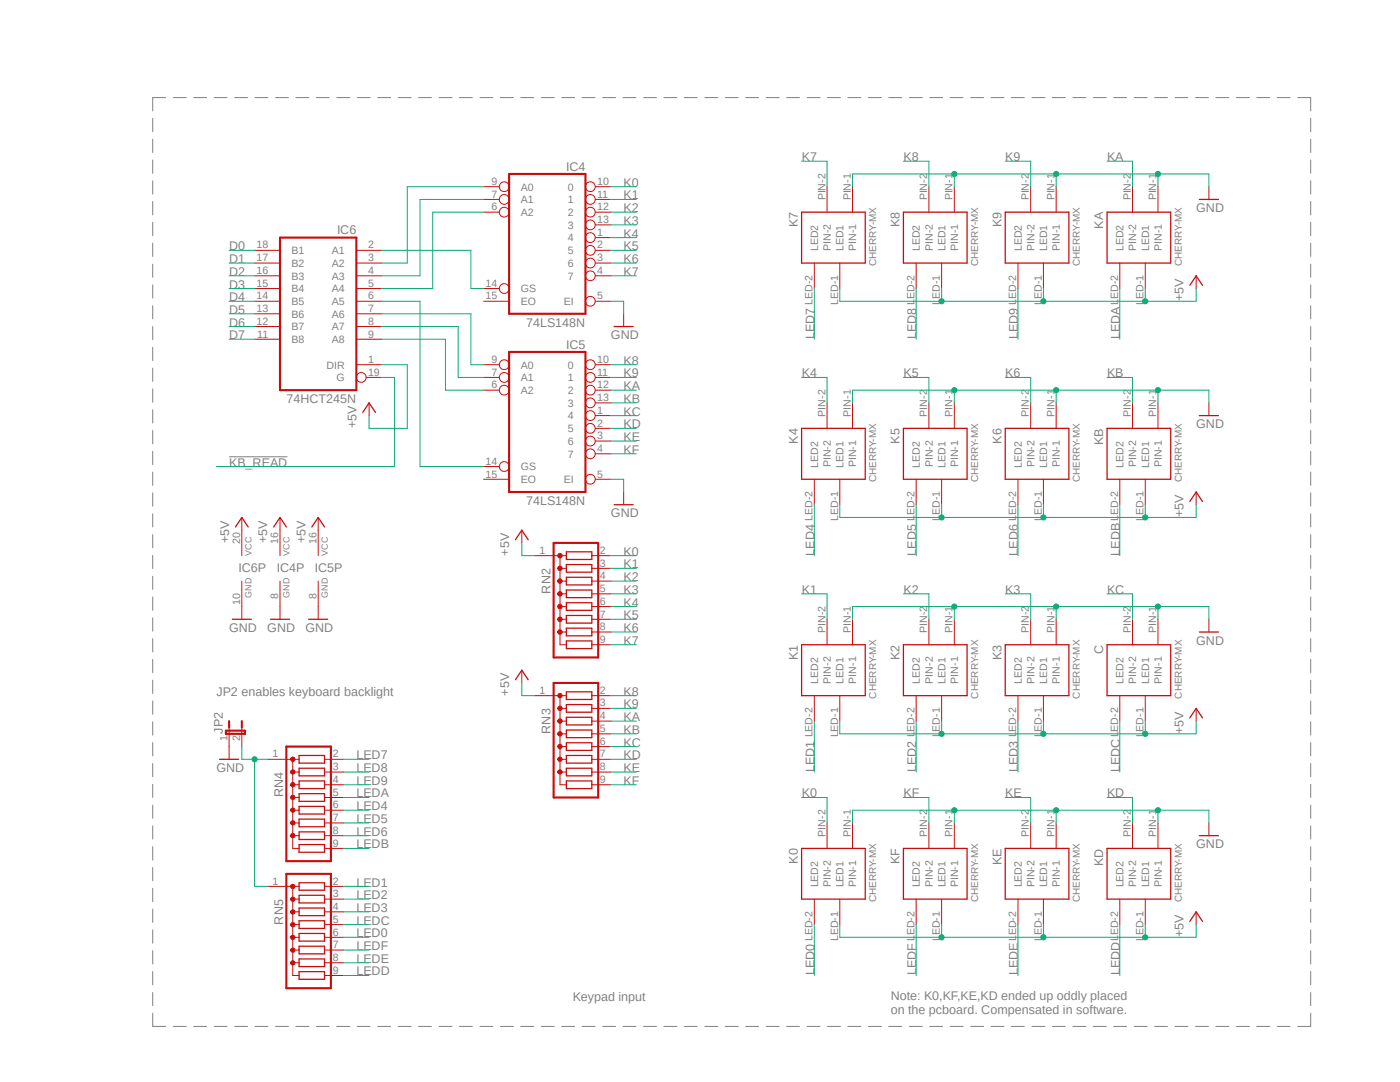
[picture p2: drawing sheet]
<svg xmlns="http://www.w3.org/2000/svg" width="279mm" height="216mm" viewBox="0 0 279 216" stroke-linecap="round" stroke-linejoin="round" font-family="sans-serif">
<defs><g id="words">
<g font-size="2.5" fill="#808080">
<text x="113" y="34.1">IC4</text>
<text x="160" y="32.2">K7</text>
<text x="180.3" y="32.2">K8</text>
<text x="200.6" y="32.2">K9</text>
<text x="220.9" y="32.2">KA</text>
<text x="124.5" y="39.8">K1</text>
<text x="124.5" y="37.3">K0</text>
<text x="67.3" y="46.8">IC6</text>
<text x="124.5" y="47.4">K4</text>
<text x="124.5" y="42.3">K2</text>
<text x="124.5" y="44.9">K3</text>
<text x="159.3" y="45.4" transform="rotate(-90 159.3 45.4)">K7</text>
<text x="179.5" y="45.4" transform="rotate(-90 179.5 45.4)">K8</text>
<text x="199.9" y="45.4" transform="rotate(-90 199.9 45.4)">K9</text>
<text x="220.2" y="45.6" transform="rotate(-90 220.2 45.6)">KA</text>
<text x="238.7" y="42.3">GND</text>
<text x="45.7" y="52.5">D1</text>
<text x="45.7" y="50">D0</text>
<text x="124.5" y="50">K5</text>
<text x="124.5" y="52.5">K6</text>
<text x="45.7" y="57.6">D3</text>
<text x="45.7" y="55">D2</text>
<text x="124.5" y="55">K7</text>
<text x="45.7" y="65.2">D6</text>
<text x="45.7" y="62.7">D5</text>
<text x="45.7" y="60.1">D4</text>
<text x="105" y="65.2">74LS148N</text>
<text x="236.2" y="60.1" transform="rotate(-90 236.2 60.1)">+5V</text>
<text x="45.7" y="67.7">D7</text>
<text x="113" y="69.6">IC5</text>
<text x="121.9" y="67.7">GND</text>
<text x="162.6" y="67.7" transform="rotate(-90 162.6 67.7)">LED7</text>
<text x="182.8" y="67.7" transform="rotate(-90 182.8 67.7)">LED8</text>
<text x="203.2" y="67.7" transform="rotate(-90 203.2 67.7)">LED9</text>
<text x="223.5" y="67.7" transform="rotate(-90 223.5 67.7)">LEDA</text>
<text x="124.5" y="72.8">K8</text>
<text x="124.5" y="75.3">K9</text>
<text x="124.5" y="77.9">KA</text>
<text x="160" y="75.3">K4</text>
<text x="180.3" y="75.3">K5</text>
<text x="200.6" y="75.3">K6</text>
<text x="220.9" y="75.3">KB</text>
<text x="57.1" y="80.4">74HCT245N</text>
<text x="124.5" y="80.4">KB</text>
<text x="124.5" y="82.9">KC</text>
<text x="71.1" y="85.5" transform="rotate(-90 71.1 85.5)">+5V</text>
<text x="124.5" y="88">KE</text>
<text x="124.5" y="85.5">KD</text>
<text x="159.3" y="88.5" transform="rotate(-90 159.3 88.5)">K4</text>
<text x="179.5" y="88.5" transform="rotate(-90 179.5 88.5)">K5</text>
<text x="199.9" y="88.5" transform="rotate(-90 199.9 88.5)">K6</text>
<text x="220.2" y="88.8" transform="rotate(-90 220.2 88.8)">KB</text>
<text x="238.7" y="85.5">GND</text>
<text x="45.7" y="93.1">KB_READ</text>
<text x="124.5" y="90.6">KF</text>
<text x="105" y="100.7">74LS148N</text>
<text x="121.9" y="103.3">GND</text>
<text x="236.2" y="103.3" transform="rotate(-90 236.2 103.3)">+5V</text>
<text x="45.7" y="108.3" transform="rotate(-90 45.7 108.3)">+5V</text>
<text x="53.3" y="108.3" transform="rotate(-90 53.3 108.3)">+5V</text>
<text x="61" y="108.3" transform="rotate(-90 61 108.3)">+5V</text>
<text x="101.6" y="110.9" transform="rotate(-90 101.6 110.9)">+5V</text>
<text x="124.5" y="113.4">K1</text>
<text x="124.5" y="110.9">K0</text>
<text x="162.6" y="110.9" transform="rotate(-90 162.6 110.9)">LED4</text>
<text x="182.8" y="110.9" transform="rotate(-90 182.8 110.9)">LED5</text>
<text x="203.2" y="110.9" transform="rotate(-90 203.2 110.9)">LED6</text>
<text x="223.5" y="110.9" transform="rotate(-90 223.5 110.9)">LEDB</text>
<text x="47.6" y="114">IC6P</text>
<text x="55.2" y="114">IC4P</text>
<text x="62.9" y="114">IC5P</text>
<text x="109.9" y="118.4" transform="rotate(-90 109.9 118.4)">RN2</text>
<text x="124.5" y="116">K2</text>
<text x="124.5" y="118.5">K3</text>
<text x="160" y="118.5">K1</text>
<text x="180.3" y="118.5">K2</text>
<text x="200.6" y="118.5">K3</text>
<text x="220.9" y="118.5">KC</text>
<text x="124.5" y="121">K4</text>
<text x="124.5" y="123.6">K5</text>
<text x="45.7" y="126.1">GND</text>
<text x="53.3" y="126.1">GND</text>
<text x="61" y="126.1">GND</text>
<text x="124.5" y="128.7">K7</text>
<text x="124.5" y="126.1">K6</text>
<text x="159.3" y="131.7" transform="rotate(-90 159.3 131.7)">K1</text>
<text x="179.5" y="131.7" transform="rotate(-90 179.5 131.7)">K2</text>
<text x="199.9" y="131.7" transform="rotate(-90 199.9 131.7)">K3</text>
<text x="220.2" y="130.5" transform="rotate(-90 220.2 130.5)">C</text>
<text x="238.7" y="128.7">GND</text>
<text x="43.2" y="138.8">JP2 enables keyboard backlight</text>
<text x="101.6" y="138.8" transform="rotate(-90 101.6 138.8)">+5V</text>
<text x="124.5" y="138.8">K8</text>
<text x="124.5" y="141.4">K9</text>
<text x="124.5" y="143.9">KA</text>
<text x="44.4" y="146.4" transform="rotate(-90 44.4 146.4)">JP2</text>
<text x="109.9" y="146.4" transform="rotate(-90 109.9 146.4)">RN3</text>
<text x="124.5" y="146.4">KB</text>
<text x="124.5" y="149">KC</text>
<text x="236.2" y="146.4" transform="rotate(-90 236.2 146.4)">+5V</text>
<text x="43.2" y="154.1">GND</text>
<text x="71.1" y="151.5">LED7</text>
<text x="71.1" y="154.1">LED8</text>
<text x="124.5" y="154.1">KE</text>
<text x="124.5" y="151.5">KD</text>
<text x="162.6" y="154.1" transform="rotate(-90 162.6 154.1)">LED1</text>
<text x="182.8" y="154.1" transform="rotate(-90 182.8 154.1)">LED2</text>
<text x="203.2" y="154.1" transform="rotate(-90 203.2 154.1)">LED3</text>
<text x="223.5" y="154.1" transform="rotate(-90 223.5 154.1)">LEDC</text>
<text x="56.5" y="159.1" transform="rotate(-90 56.5 159.1)">RN4</text>
<text x="71.1" y="156.6">LED9</text>
<text x="71.1" y="159.1">LEDA</text>
<text x="71.1" y="161.7">LED4</text>
<text x="124.5" y="156.6">KF</text>
<text x="160" y="159.1">K0</text>
<text x="180.3" y="159.1">KF</text>
<text x="200.6" y="159.1">KE</text>
<text x="220.9" y="159.1">KD</text>
<text x="71.1" y="164.2">LED5</text>
<text x="71.1" y="166.8">LED6</text>
<text x="71.1" y="169.3">LEDB</text>
<text x="159.3" y="172.3" transform="rotate(-90 159.3 172.3)">K0</text>
<text x="179.5" y="172.5" transform="rotate(-90 179.5 172.5)">KF</text>
<text x="199.9" y="172.6" transform="rotate(-90 199.9 172.6)">KE</text>
<text x="220.2" y="172.8" transform="rotate(-90 220.2 172.8)">KD</text>
<text x="238.7" y="169.3">GND</text>
<text x="71.1" y="176.9">LED1</text>
<text x="71.1" y="179.5">LED2</text>
<text x="56.5" y="184.5" transform="rotate(-90 56.5 184.5)">RN5</text>
<text x="71.1" y="181.9">LED3</text>
<text x="71.1" y="184.5">LEDC</text>
<text x="71.1" y="187">LED0</text>
<text x="71.1" y="189.6">LEDF</text>
<text x="236.2" y="187" transform="rotate(-90 236.2 187)">+5V</text>
<text x="71.1" y="192.1">LEDE</text>
<text x="71.1" y="194.6">LEDD</text>
<text x="162.6" y="194.6" transform="rotate(-90 162.6 194.6)">LED0</text>
<text x="182.8" y="194.6" transform="rotate(-90 182.8 194.6)">LEDF</text>
<text x="203.2" y="194.6" transform="rotate(-90 203.2 194.6)">LEDE</text>
<text x="223.5" y="194.6" transform="rotate(-90 223.5 194.6)">LEDD</text>
<text x="114.3" y="199.7">Keypad input</text>
<text x="177.8" y="199.6">Note: K0,KF,KE,KD ended up oddly placed</text>
<text x="177.8" y="202.3">on the pcboard. Compensated in software.</text>
</g>
<g font-size="2.1" fill="#808080">
<text x="98.1" y="42">6</text>
<text x="98.1" y="39.4">7</text>
<text x="98.1" y="36.9">9</text>
<text x="103.9" y="40.6">A1</text>
<text x="103.9" y="38">A0</text>
<text x="113.3" y="38">0</text>
<text x="113.3" y="40.6">1</text>
<text x="119.2" y="36.9">10</text>
<text x="119.2" y="39.4">11</text>
<text x="119.2" y="42">12</text>
<text x="164.7" y="40" transform="rotate(-90 164.7 40)">PIN-2</text>
<text x="169.8" y="40" transform="rotate(-90 169.8 40)">PIN-1</text>
<text x="185" y="40" transform="rotate(-90 185 40)">PIN-2</text>
<text x="190.1" y="40" transform="rotate(-90 190.1 40)">PIN-1</text>
<text x="205.4" y="40" transform="rotate(-90 205.4 40)">PIN-2</text>
<text x="210.4" y="40" transform="rotate(-90 210.4 40)">PIN-1</text>
<text x="225.7" y="40" transform="rotate(-90 225.7 40)">PIN-2</text>
<text x="230.8" y="40" transform="rotate(-90 230.8 40)">PIN-1</text>
<text x="103.9" y="43.1">A2</text>
<text x="113.3" y="43.1">2</text>
<text x="113.3" y="45.6">3</text>
<text x="119.2" y="47">1</text>
<text x="119.2" y="44.5">13</text>
<text x="51.2" y="52.1">17</text>
<text x="51.2" y="49.6">18</text>
<text x="58.2" y="53.3">B2</text>
<text x="58.2" y="50.7">B1</text>
<text x="66.2" y="50.7">A1</text>
<text x="66.2" y="53.3">A2</text>
<text x="73.4" y="49.6">2</text>
<text x="73.4" y="52.1">3</text>
<text x="113.3" y="48.2">4</text>
<text x="113.3" y="50.7">5</text>
<text x="113.3" y="53.3">6</text>
<text x="119.2" y="49.6">2</text>
<text x="119.2" y="52.1">3</text>
<text x="163.3" y="50.1" transform="rotate(-90 163.3 50.1)">LED2</text>
<text x="165.8" y="50.1" transform="rotate(-90 165.8 50.1)">PIN-2</text>
<text x="168.4" y="50.1" transform="rotate(-90 168.4 50.1)">LED1</text>
<text x="170.9" y="50.1" transform="rotate(-90 170.9 50.1)">PIN-1</text>
<text x="183.6" y="50.1" transform="rotate(-90 183.6 50.1)">LED2</text>
<text x="186.1" y="50.1" transform="rotate(-90 186.1 50.1)">PIN-2</text>
<text x="188.7" y="50.1" transform="rotate(-90 188.7 50.1)">LED1</text>
<text x="191.2" y="50.1" transform="rotate(-90 191.2 50.1)">PIN-1</text>
<text x="203.9" y="50.1" transform="rotate(-90 203.9 50.1)">LED2</text>
<text x="206.5" y="50.1" transform="rotate(-90 206.5 50.1)">PIN-2</text>
<text x="209" y="50.1" transform="rotate(-90 209 50.1)">LED1</text>
<text x="211.5" y="50.1" transform="rotate(-90 211.5 50.1)">PIN-1</text>
<text x="224.2" y="50.1" transform="rotate(-90 224.2 50.1)">LED2</text>
<text x="226.8" y="50.1" transform="rotate(-90 226.8 50.1)">PIN-2</text>
<text x="229.3" y="50.1" transform="rotate(-90 229.3 50.1)">LED1</text>
<text x="231.9" y="50.1" transform="rotate(-90 231.9 50.1)">PIN-1</text>
<text x="51.2" y="59.7">14</text>
<text x="51.2" y="57.2">15</text>
<text x="51.2" y="54.7">16</text>
<text x="58.2" y="58.3">B4</text>
<text x="58.2" y="55.8">B3</text>
<text x="66.2" y="55.8">A3</text>
<text x="66.2" y="58.3">A4</text>
<text x="73.4" y="54.7">4</text>
<text x="73.4" y="57.2">5</text>
<text x="73.4" y="59.7">6</text>
<text x="96.9" y="57.2">14</text>
<text x="96.9" y="59.7">15</text>
<text x="103.9" y="58.3">GS</text>
<text x="113.3" y="55.8">7</text>
<text x="119.2" y="54.7">4</text>
<text x="119.2" y="59.7">5</text>
<text x="51.2" y="64.8">12</text>
<text x="51.2" y="62.3">13</text>
<text x="58.2" y="65.9">B7</text>
<text x="58.2" y="63.4">B6</text>
<text x="58.2" y="60.9">B5</text>
<text x="66.2" y="60.9">A5</text>
<text x="66.2" y="63.4">A6</text>
<text x="66.2" y="65.9">A7</text>
<text x="73.4" y="62.3">7</text>
<text x="73.4" y="64.8">8</text>
<text x="103.9" y="60.9">EO</text>
<text x="112.5" y="60.9">EI</text>
<text x="162.2" y="60.8" transform="rotate(-90 162.2 60.8)">LED-2</text>
<text x="167.3" y="60.8" transform="rotate(-90 167.3 60.8)">LED-1</text>
<text x="182.5" y="60.8" transform="rotate(-90 182.5 60.8)">LED-2</text>
<text x="187.6" y="60.8" transform="rotate(-90 187.6 60.8)">LED-1</text>
<text x="202.8" y="60.8" transform="rotate(-90 202.8 60.8)">LED-2</text>
<text x="207.9" y="60.8" transform="rotate(-90 207.9 60.8)">LED-1</text>
<text x="223.1" y="60.8" transform="rotate(-90 223.1 60.8)">LED-2</text>
<text x="228.2" y="60.8" transform="rotate(-90 228.2 60.8)">LED-1</text>
<text x="51.4" y="67.4">11</text>
<text x="58.2" y="68.5">B8</text>
<text x="66.2" y="68.5">A8</text>
<text x="73.4" y="67.4">9</text>
<text x="65.2" y="73.5">DIR</text>
<text x="67.1" y="76.1">G</text>
<text x="73.4" y="72.4">1</text>
<text x="73.4" y="75">19</text>
<text x="98.1" y="77.5">6</text>
<text x="98.1" y="75">7</text>
<text x="98.1" y="72.4">9</text>
<text x="103.9" y="76.1">A1</text>
<text x="103.9" y="73.5">A0</text>
<text x="113.3" y="73.5">0</text>
<text x="113.3" y="76.1">1</text>
<text x="119.2" y="72.4">10</text>
<text x="119.2" y="75">11</text>
<text x="119.2" y="77.5">12</text>
<text x="103.9" y="78.6">A2</text>
<text x="113.3" y="83.7">4</text>
<text x="113.3" y="78.6">2</text>
<text x="113.3" y="81.2">3</text>
<text x="119.2" y="82.6">1</text>
<text x="119.2" y="80.1">13</text>
<text x="164.7" y="83.1" transform="rotate(-90 164.7 83.1)">PIN-2</text>
<text x="169.8" y="83.1" transform="rotate(-90 169.8 83.1)">PIN-1</text>
<text x="185" y="83.1" transform="rotate(-90 185 83.1)">PIN-2</text>
<text x="190.1" y="83.1" transform="rotate(-90 190.1 83.1)">PIN-1</text>
<text x="205.4" y="83.1" transform="rotate(-90 205.4 83.1)">PIN-2</text>
<text x="210.4" y="83.1" transform="rotate(-90 210.4 83.1)">PIN-1</text>
<text x="225.7" y="83.1" transform="rotate(-90 225.7 83.1)">PIN-2</text>
<text x="230.8" y="83.1" transform="rotate(-90 230.8 83.1)">PIN-1</text>
<text x="113.3" y="86.2">5</text>
<text x="113.3" y="88.8">6</text>
<text x="119.2" y="85.1">2</text>
<text x="119.2" y="87.7">3</text>
<text x="96.9" y="92.8">14</text>
<text x="96.9" y="95.3">15</text>
<text x="103.9" y="93.9">GS</text>
<text x="113.3" y="91.3">7</text>
<text x="119.2" y="90.2">4</text>
<text x="119.2" y="95.3">5</text>
<text x="163.3" y="93.3" transform="rotate(-90 163.3 93.3)">LED2</text>
<text x="165.8" y="93.2" transform="rotate(-90 165.8 93.2)">PIN-2</text>
<text x="168.4" y="93.3" transform="rotate(-90 168.4 93.3)">LED1</text>
<text x="170.9" y="93.2" transform="rotate(-90 170.9 93.2)">PIN-1</text>
<text x="183.6" y="93.3" transform="rotate(-90 183.6 93.3)">LED2</text>
<text x="186.1" y="93.2" transform="rotate(-90 186.1 93.2)">PIN-2</text>
<text x="188.7" y="93.3" transform="rotate(-90 188.7 93.3)">LED1</text>
<text x="191.2" y="93.2" transform="rotate(-90 191.2 93.2)">PIN-1</text>
<text x="203.9" y="93.3" transform="rotate(-90 203.9 93.3)">LED2</text>
<text x="206.5" y="93.2" transform="rotate(-90 206.5 93.2)">PIN-2</text>
<text x="209" y="93.3" transform="rotate(-90 209 93.3)">LED1</text>
<text x="211.5" y="93.2" transform="rotate(-90 211.5 93.2)">PIN-1</text>
<text x="224.2" y="93.3" transform="rotate(-90 224.2 93.3)">LED2</text>
<text x="226.8" y="93.2" transform="rotate(-90 226.8 93.2)">PIN-2</text>
<text x="229.3" y="93.3" transform="rotate(-90 229.3 93.3)">LED1</text>
<text x="231.9" y="93.2" transform="rotate(-90 231.9 93.2)">PIN-1</text>
<text x="103.9" y="96.4">EO</text>
<text x="112.5" y="96.4">EI</text>
<text x="162.2" y="104" transform="rotate(-90 162.2 104)">LED-2</text>
<text x="167.3" y="104" transform="rotate(-90 167.3 104)">LED-1</text>
<text x="182.5" y="104" transform="rotate(-90 182.5 104)">LED-2</text>
<text x="187.6" y="104" transform="rotate(-90 187.6 104)">LED-1</text>
<text x="202.8" y="104" transform="rotate(-90 202.8 104)">LED-2</text>
<text x="207.9" y="104" transform="rotate(-90 207.9 104)">LED-1</text>
<text x="223.1" y="104" transform="rotate(-90 223.1 104)">LED-2</text>
<text x="228.2" y="104" transform="rotate(-90 228.2 104)">LED-1</text>
<text x="47.9" y="108.5" transform="rotate(-90 47.9 108.5)">20</text>
<text x="55.5" y="108.5" transform="rotate(-90 55.5 108.5)">16</text>
<text x="63.2" y="108.5" transform="rotate(-90 63.2 108.5)">16</text>
<text x="107.7" y="110.5">1</text>
<text x="119.7" y="110.5">2</text>
<text x="119.7" y="113.1">3</text>
<text x="55.5" y="119.5" transform="rotate(-90 55.5 119.5)">8</text>
<text x="63.2" y="119.5" transform="rotate(-90 63.2 119.5)">8</text>
<text x="119.7" y="115.6">4</text>
<text x="119.7" y="118.2">5</text>
<text x="47.9" y="120.6" transform="rotate(-90 47.9 120.6)">10</text>
<text x="119.7" y="120.7">6</text>
<text x="119.7" y="123.2">7</text>
<text x="119.7" y="125.8">8</text>
<text x="119.7" y="128.3">9</text>
<text x="164.7" y="126.3" transform="rotate(-90 164.7 126.3)">PIN-2</text>
<text x="169.8" y="126.3" transform="rotate(-90 169.8 126.3)">PIN-1</text>
<text x="185" y="126.3" transform="rotate(-90 185 126.3)">PIN-2</text>
<text x="190.1" y="126.3" transform="rotate(-90 190.1 126.3)">PIN-1</text>
<text x="205.4" y="126.3" transform="rotate(-90 205.4 126.3)">PIN-2</text>
<text x="210.4" y="126.3" transform="rotate(-90 210.4 126.3)">PIN-1</text>
<text x="225.7" y="126.3" transform="rotate(-90 225.7 126.3)">PIN-2</text>
<text x="230.8" y="126.3" transform="rotate(-90 230.8 126.3)">PIN-1</text>
<text x="163.3" y="136.5" transform="rotate(-90 163.3 136.5)">LED2</text>
<text x="165.8" y="136.4" transform="rotate(-90 165.8 136.4)">PIN-2</text>
<text x="168.4" y="136.5" transform="rotate(-90 168.4 136.5)">LED1</text>
<text x="170.9" y="136.4" transform="rotate(-90 170.9 136.4)">PIN-1</text>
<text x="183.6" y="136.5" transform="rotate(-90 183.6 136.5)">LED2</text>
<text x="186.1" y="136.4" transform="rotate(-90 186.1 136.4)">PIN-2</text>
<text x="188.7" y="136.5" transform="rotate(-90 188.7 136.5)">LED1</text>
<text x="191.2" y="136.4" transform="rotate(-90 191.2 136.4)">PIN-1</text>
<text x="203.9" y="136.5" transform="rotate(-90 203.9 136.5)">LED2</text>
<text x="206.5" y="136.4" transform="rotate(-90 206.5 136.4)">PIN-2</text>
<text x="209" y="136.5" transform="rotate(-90 209 136.5)">LED1</text>
<text x="211.5" y="136.4" transform="rotate(-90 211.5 136.4)">PIN-1</text>
<text x="224.2" y="136.5" transform="rotate(-90 224.2 136.5)">LED2</text>
<text x="226.8" y="136.4" transform="rotate(-90 226.8 136.4)">PIN-2</text>
<text x="229.3" y="136.5" transform="rotate(-90 229.3 136.5)">LED1</text>
<text x="231.9" y="136.4" transform="rotate(-90 231.9 136.4)">PIN-1</text>
<text x="107.7" y="138.4">1</text>
<text x="119.7" y="138.4">2</text>
<text x="119.7" y="141">3</text>
<text x="119.7" y="143.5">4</text>
<text x="45.4" y="148" transform="rotate(-90 45.4 148)">1</text>
<text x="47.9" y="148" transform="rotate(-90 47.9 148)">2</text>
<text x="119.7" y="146">5</text>
<text x="119.7" y="148.6">6</text>
<text x="162.2" y="147.2" transform="rotate(-90 162.2 147.2)">LED-2</text>
<text x="167.3" y="147.2" transform="rotate(-90 167.3 147.2)">LED-1</text>
<text x="182.5" y="147.2" transform="rotate(-90 182.5 147.2)">LED-2</text>
<text x="187.6" y="147.2" transform="rotate(-90 187.6 147.2)">LED-1</text>
<text x="202.8" y="147.2" transform="rotate(-90 202.8 147.2)">LED-2</text>
<text x="207.9" y="147.2" transform="rotate(-90 207.9 147.2)">LED-1</text>
<text x="223.1" y="147.2" transform="rotate(-90 223.1 147.2)">LED-2</text>
<text x="228.2" y="147.2" transform="rotate(-90 228.2 147.2)">LED-1</text>
<text x="54.4" y="151.1">1</text>
<text x="66.4" y="151.1">2</text>
<text x="66.4" y="153.7">3</text>
<text x="119.7" y="151.1">7</text>
<text x="119.7" y="153.7">8</text>
<text x="66.4" y="156.2">4</text>
<text x="66.4" y="158.7">5</text>
<text x="66.4" y="161.3">6</text>
<text x="119.7" y="156.2">9</text>
<text x="66.4" y="163.8">7</text>
<text x="66.4" y="166.4">8</text>
<text x="164.7" y="166.9" transform="rotate(-90 164.7 166.9)">PIN-2</text>
<text x="169.8" y="166.9" transform="rotate(-90 169.8 166.9)">PIN-1</text>
<text x="185" y="166.9" transform="rotate(-90 185 166.9)">PIN-2</text>
<text x="190.1" y="166.9" transform="rotate(-90 190.1 166.9)">PIN-1</text>
<text x="205.4" y="166.9" transform="rotate(-90 205.4 166.9)">PIN-2</text>
<text x="210.4" y="166.9" transform="rotate(-90 210.4 166.9)">PIN-1</text>
<text x="225.7" y="166.9" transform="rotate(-90 225.7 166.9)">PIN-2</text>
<text x="230.8" y="166.9" transform="rotate(-90 230.8 166.9)">PIN-1</text>
<text x="66.4" y="168.9">9</text>
<text x="54.4" y="176.5">1</text>
<text x="66.4" y="176.5">2</text>
<text x="66.4" y="179.1">3</text>
<text x="163.3" y="177.1" transform="rotate(-90 163.3 177.1)">LED2</text>
<text x="165.8" y="177" transform="rotate(-90 165.8 177)">PIN-2</text>
<text x="168.4" y="177.1" transform="rotate(-90 168.4 177.1)">LED1</text>
<text x="170.9" y="177" transform="rotate(-90 170.9 177)">PIN-1</text>
<text x="183.6" y="177.1" transform="rotate(-90 183.6 177.1)">LED2</text>
<text x="186.1" y="177" transform="rotate(-90 186.1 177)">PIN-2</text>
<text x="188.7" y="177.1" transform="rotate(-90 188.7 177.1)">LED1</text>
<text x="191.2" y="177" transform="rotate(-90 191.2 177)">PIN-1</text>
<text x="203.9" y="177.1" transform="rotate(-90 203.9 177.1)">LED2</text>
<text x="206.5" y="177" transform="rotate(-90 206.5 177)">PIN-2</text>
<text x="209" y="177.1" transform="rotate(-90 209 177.1)">LED1</text>
<text x="211.5" y="177" transform="rotate(-90 211.5 177)">PIN-1</text>
<text x="224.2" y="177.1" transform="rotate(-90 224.2 177.1)">LED2</text>
<text x="226.8" y="177" transform="rotate(-90 226.8 177)">PIN-2</text>
<text x="229.3" y="177.1" transform="rotate(-90 229.3 177.1)">LED1</text>
<text x="231.9" y="177" transform="rotate(-90 231.9 177)">PIN-1</text>
<text x="66.4" y="181.6">4</text>
<text x="66.4" y="184.1">5</text>
<text x="66.4" y="186.7">6</text>
<text x="66.4" y="189.2">7</text>
<text x="66.4" y="191.8">8</text>
<text x="162.2" y="187.8" transform="rotate(-90 162.2 187.8)">LED-2</text>
<text x="167.3" y="187.8" transform="rotate(-90 167.3 187.8)">LED-1</text>
<text x="182.5" y="187.8" transform="rotate(-90 182.5 187.8)">LED-2</text>
<text x="187.6" y="187.8" transform="rotate(-90 187.6 187.8)">LED-1</text>
<text x="202.8" y="187.8" transform="rotate(-90 202.8 187.8)">LED-2</text>
<text x="207.9" y="187.8" transform="rotate(-90 207.9 187.8)">LED-1</text>
<text x="223.1" y="187.8" transform="rotate(-90 223.1 187.8)">LED-2</text>
<text x="228.2" y="187.8" transform="rotate(-90 228.2 187.8)">LED-1</text>
<text x="66.4" y="194.3">9</text>
</g>
<g font-size="2" fill="#808080">
<text x="174.9" y="53.1" transform="rotate(-90 174.9 53.1)">CHERRY-MX</text>
<text x="195.2" y="53.1" transform="rotate(-90 195.2 53.1)">CHERRY-MX</text>
<text x="215.5" y="53.1" transform="rotate(-90 215.5 53.1)">CHERRY-MX</text>
<text x="235.8" y="53.1" transform="rotate(-90 235.8 53.1)">CHERRY-MX</text>
<text x="174.9" y="96.2" transform="rotate(-90 174.9 96.2)">CHERRY-MX</text>
<text x="195.2" y="96.2" transform="rotate(-90 195.2 96.2)">CHERRY-MX</text>
<text x="215.5" y="96.2" transform="rotate(-90 215.5 96.2)">CHERRY-MX</text>
<text x="235.8" y="96.2" transform="rotate(-90 235.8 96.2)">CHERRY-MX</text>
<text x="174.9" y="139.4" transform="rotate(-90 174.9 139.4)">CHERRY-MX</text>
<text x="195.2" y="139.4" transform="rotate(-90 195.2 139.4)">CHERRY-MX</text>
<text x="215.5" y="139.4" transform="rotate(-90 215.5 139.4)">CHERRY-MX</text>
<text x="235.8" y="139.4" transform="rotate(-90 235.8 139.4)">CHERRY-MX</text>
<text x="174.9" y="180" transform="rotate(-90 174.9 180)">CHERRY-MX</text>
<text x="195.2" y="180" transform="rotate(-90 195.2 180)">CHERRY-MX</text>
<text x="215.5" y="180" transform="rotate(-90 215.5 180)">CHERRY-MX</text>
<text x="235.8" y="180" transform="rotate(-90 235.8 180)">CHERRY-MX</text>
</g>
<g font-size="1.8" fill="#808080">
<text x="50.2" y="110.9" transform="rotate(-90 50.2 110.9)">VCC</text>
<text x="57.8" y="110.9" transform="rotate(-90 57.8 110.9)">VCC</text>
<text x="65.4" y="110.9" transform="rotate(-90 65.4 110.9)">VCC</text>
<text x="50.2" y="119.3" transform="rotate(-90 50.2 119.3)">GND</text>
<text x="57.8" y="119.3" transform="rotate(-90 57.8 119.3)">GND</text>
<text x="65.4" y="119.3" transform="rotate(-90 65.4 119.3)">GND</text>
</g>
</g></defs>
<path d="M30.4 19.4l231.3 185.6M261.7 19.4l-231.3 185.6" fill="none" stroke="#fff" stroke-width=".2"/>
<g fill="none" stroke="#808080" stroke-width=".2">
<path d="M33.1 19.5h-2.6v2.6M34.6 19.5h2.6M38.7 19.5h2.5M42.8 19.5h2.5M46.8 19.5h2.6M50.9 19.5h2.6M55 19.5h2.6M59.1 19.5h2.5M63.1 19.5h2.6M67.2 19.5h2.6M71.3 19.5h2.6M75.4 19.5h2.6"/>
<path d="M79.5 19.5h2.5M83.5 19.5h2.6M87.6 19.5h2.6M91.7 19.5h2.6M95.8 19.5h2.5M99.9 19.5h2.5M103.9 19.5h2.6M108 19.5h2.6M112.1 19.5h2.6M116.2 19.5h2.5M120.3 19.5h2.6M124.3 19.5h2.6"/>
<path d="M128.4 19.5h2.6M132.5 19.5h2.6M136.6 19.5h2.5M140.7 19.5h2.6M144.7 19.5h2.6M148.8 19.5h2.6M152.9 19.5h2.6M157 19.5h2.6M161.1 19.5h2.6M165.1 19.5h2.6M169.2 19.5h2.6M173.3 19.5h2.6"/>
<path d="M177.4 19.5h2.6M181.5 19.5h2.6M185.5 19.5h2.6M189.6 19.5h2.6M193.7 19.5h2.6M197.8 19.5h2.6M201.8 19.5h2.6M206 19.5h2.5M210 19.5h2.6M214.1 19.5h2.6M218.2 19.5h2.6M222.2 19.5h2.6"/>
<path d="M226.4 19.5h2.5M230.4 19.5h2.6M234.5 19.5h2.6M238.6 19.5h2.6M242.7 19.5h2.5M246.8 19.5h2.5M250.8 19.5h2.6M254.9 19.5h2.6M259 19.5h2.6v2.6M30.5 23.6v2.7M30.5 27.8v2.6M30.5 31.9v2.7"/>
<path d="M30.5 36.1v2.6M261.6 23.6v2.7M261.6 27.8v2.6M261.6 31.9v2.7M261.6 36.1v2.6M30.5 40.2v2.7M30.5 44.4v2.6M30.5 48.5v2.7M30.5 52.7v2.6M30.5 56.9v2.6M261.6 40.2v2.7M261.6 44.4v2.6"/>
<path d="M261.6 48.5v2.7M261.6 52.7v2.6M261.6 56.9v2.6M30.5 61v2.6M30.5 65.2v2.6M30.5 69.3v2.7M30.5 73.4v2.7M30.5 77.6v2.7M261.6 61v2.6M261.6 65.2v2.6M261.6 69.3v2.7M261.6 73.4v2.7"/>
<path d="M261.6 77.6v2.7M30.5 81.7v2.7M30.5 85.9v2.7M30.5 90v2.7M30.5 94.2v2.7M30.5 98.3v2.7M45.7 91.1h11.7M261.6 81.7v2.7M261.6 85.9v2.7M261.6 90v2.7M261.6 94.2v2.7M261.6 98.3v2.7"/>
<path d="M30.5 102.5v2.7M30.5 106.7v2.6M30.5 110.8v2.7M30.5 115v2.6M30.5 119.1v2.7M261.6 102.5v2.7M261.6 106.7v2.6M261.6 110.8v2.7M261.6 115v2.6M261.6 119.1v2.7M30.5 123.3v2.6M30.5 127.4v2.7"/>
<path d="M30.5 131.6v2.6M30.5 135.7v2.7M30.5 139.9v2.6M261.6 123.3v2.6M261.6 127.4v2.7M261.6 131.6v2.6M261.6 135.7v2.7M261.6 139.9v2.6M30.5 144v2.7M30.5 148.2v2.6M30.5 152.4v2.6M30.5 156.5v2.6"/>
<path d="M261.6 144v2.7M261.6 148.2v2.6M261.6 152.4v2.6M261.6 156.5v2.6M30.5 160.7v2.6M30.5 164.8v2.6M30.5 169v2.6M30.5 173.1v2.7M30.5 177.2v2.7M261.6 160.7v2.6M261.6 164.8v2.6M261.6 169v2.6"/>
<path d="M261.6 173.1v2.7M261.6 177.2v2.7M30.5 181.4v2.7M30.5 185.5v2.7M30.5 189.7v2.7M30.5 193.8v2.7M30.5 198v2.7M261.6 181.4v2.7M261.6 185.5v2.7M261.6 189.7v2.7M261.6 193.8v2.7M261.6 198v2.7"/>
<path d="M30.5 202.2v2.6h2.6M34.6 204.8h2.6M38.7 204.8h2.5M42.8 204.8h2.5M46.8 204.8h2.6M50.9 204.8h2.6M55 204.8h2.6M59.1 204.8h2.5M63.1 204.8h2.6M67.2 204.8h2.6M71.3 204.8h2.6M75.4 204.8h2.6"/>
<path d="M79.5 204.8h2.5M83.5 204.8h2.6M87.6 204.8h2.6M91.7 204.8h2.6M95.8 204.8h2.5M99.9 204.8h2.5M103.9 204.8h2.6M108 204.8h2.6M112.1 204.8h2.6M116.2 204.8h2.5M120.3 204.8h2.6M124.3 204.8h2.6"/>
<path d="M128.4 204.8h2.6M132.5 204.8h2.6M136.6 204.8h2.5M140.7 204.8h2.6M144.7 204.8h2.6M148.8 204.8h2.6M152.9 204.8h2.6M157 204.8h2.6M161.1 204.8h2.6M165.1 204.8h2.6M169.2 204.8h2.6M173.3 204.8h2.6"/>
<path d="M177.4 204.8h2.6M181.5 204.8h2.6M185.5 204.8h2.6M189.6 204.8h2.6M193.7 204.8h2.6M197.8 204.8h2.6M201.8 204.8h2.6M206 204.8h2.5M210 204.8h2.6M214.1 204.8h2.6M218.2 204.8h2.6M222.2 204.8h2.6"/>
<path d="M226.4 204.8h2.5M230.4 204.8h2.6M234.5 204.8h2.6M238.6 204.8h2.6M242.7 204.8h2.5M246.8 204.8h2.5M250.8 204.8h2.6M254.9 204.8h2.6M261.6 202.2v2.6h-2.6"/>
</g>
<g fill="none" stroke="#c90d0c" stroke-width=".2">
<path d="M96.5 39.8h3.1M96.5 37.3h3.1M118.8 39.8h3.1M118.8 37.3h3.1M165.1 37.3v5M170.1 37.3v5M185.4 37.3v5M190.5 37.3v5M205.7 37.3v5M210.8 37.3v5M226 37.3v5M231.1 37.3v5"/>
<path d="M241.3 37.3v2.5M50.8 50h5.1M50.8 52.5h5.1M50.8 55h5.1M50.8 57.6h5.1M71.1 50h5.1M71.1 52.5h5.1M71.1 55h5.1M71.1 57.6h5.1M96.5 42.3h3.1M96.5 57.6h3.1M118.8 47.4h3.1"/>
<path d="M118.8 50h3.1M118.8 52.5h3.1M118.8 55h3.1M118.8 42.3h3.1M118.8 44.9h3.1M162.5 52.5v5.1M167.6 52.5v5.1M182.8 52.5v5.1M187.9 52.5v5.1M203.2 52.5v5.1M208.2 52.5v5.1M223.5 52.5v5.1"/>
<path d="M228.6 52.5v5.1M50.8 60.1h5.1M50.8 62.6h5.1M50.8 65.2h5.1M50.8 67.7h5.1M71.1 60.1h5.1M71.1 72.8h5.1M71.1 62.6h5.1M71.1 65.2h5.1M71.1 67.7h5.1M73.1 75.3h3.1M96.5 60.1h5.1"/>
<path d="M96.5 77.9h3.1M96.5 75.3h3.1M96.5 72.8h3.1M118.8 60.1h3.1M118.8 77.9h3.1M118.8 75.3h3.1M118.8 72.8h3.1M124.5 62.6v2.6M73.7 80.4v2.5M96.5 95.6h5.1M96.5 93.1h3.1M118.8 82.9h3.1"/>
<path d="M118.8 85.5h3.1M118.8 88h3.1M118.8 90.6h3.1M118.8 95.6h3.1M118.8 80.4h3.1M124.5 98.2v2.5M162.5 95.6v5.1M165.1 80.4v5.1M167.6 95.6v5.1M170.1 80.4v5.1M182.8 95.6v5.1M185.4 80.4v5.1"/>
<path d="M187.9 95.6v5.1M190.5 80.4v5.1M203.2 95.6v5.1M205.7 80.4v5.1M208.2 95.6v5.1M210.8 80.4v5.1M223.5 95.6v5.1M226 80.4v5.1M228.6 95.6v5.1M231.1 80.4v5.1M241.3 80.4v2.5M109.2 110.9h3.8"/>
<path d="M111.8 110.9v17.8h1.2M111.8 113.4h1.2M111.8 116h1.2M111.8 118.5h1.2M118.1 110.9h1.3M118.1 113.4h1.3M118.1 116h1.3M118.1 118.5h1.3M111.8 121h1.2M111.8 123.6h1.2M111.8 126.1h1.2M118.1 121h1.3"/>
<path d="M118.1 123.6h1.3M118.1 126.1h1.3M118.1 128.7h1.3M162.5 138.8v5.1M165.1 123.6v5.1M167.6 138.8v5.1M170.1 123.6v5.1M182.8 138.8v5.1M185.4 123.6v5.1M187.9 138.8v5.1M190.5 123.6v5.1M203.2 138.8v5.1"/>
<path d="M205.7 123.6v5.1M208.2 138.8v5.1M210.8 123.6v5.1M223.5 138.8v5.1M226 123.6v5.1M228.6 138.8v5.1M231.1 123.6v5.1M241.3 123.6v2.5M162.5 179.4v5.1M165.1 164.2v5.1M167.6 179.4v5.1M170.1 164.2v5.1"/>
<path d="M182.8 179.4v5.1M185.4 164.2v5.1M187.9 179.4v5.1M190.5 164.2v5.1M203.2 179.4v5.1M205.7 164.2v5.1M208.2 179.4v5.1M210.8 164.2v5.1M223.5 179.4v5.1M226 164.2v5.1M228.6 179.4v5.1M231.1 164.2v5.1"/>
<path d="M241.3 164.2v2.6"/>
<circle cx="100.6" cy="39.8" r=".98"/>
<circle cx="100.6" cy="37.3" r=".98"/>
<circle cx="117.8" cy="37.3" r=".98"/>
<circle cx="117.8" cy="39.8" r=".98"/>
<circle cx="100.6" cy="42.3" r=".98"/>
<circle cx="100.6" cy="57.6" r=".98"/>
<circle cx="117.8" cy="42.3" r=".98"/>
<circle cx="117.8" cy="55" r=".98"/>
<circle cx="117.8" cy="44.9" r=".98"/>
<circle cx="117.8" cy="50" r=".98"/>
<circle cx="117.8" cy="52.5" r=".98"/>
<circle cx="117.8" cy="47.4" r=".98"/>
<circle cx="72.1" cy="75.3" r=".98"/>
<circle cx="100.6" cy="77.9" r=".98"/>
<circle cx="100.6" cy="72.8" r=".98"/>
<circle cx="100.6" cy="75.3" r=".98"/>
<circle cx="117.8" cy="77.9" r=".98"/>
<circle cx="117.8" cy="75.3" r=".98"/>
<circle cx="117.8" cy="60.1" r=".98"/>
<circle cx="117.8" cy="72.8" r=".98"/>
<circle cx="100.6" cy="93.1" r=".98"/>
<circle cx="117.8" cy="88" r=".98"/>
<circle cx="117.8" cy="90.6" r=".98"/>
<circle cx="117.8" cy="95.6" r=".98"/>
<circle cx="117.8" cy="82.9" r=".98"/>
<circle cx="117.8" cy="85.5" r=".98"/>
<circle cx="117.8" cy="80.4" r=".98"/>
</g>
<g fill="none" stroke="#c90d0c" stroke-width=".25">
<path d="M239.4 39.8h3.8M160 42.3h12.7v10.2h-12.7zM180.3 42.3h12.7v10.2h-12.7zM200.6 42.3h12.7v10.2h-12.7zM220.9 42.3h12.7v10.2h-12.7zM122.6 65.2h3.8M72.4 82.3l1.3-1.9 1.2 1.9M160 85.5h12.7v10.1h-12.7zM180.3 85.5h12.7v10.1h-12.7zM200.6 85.5h12.7v10.1h-12.7zM220.9 85.5h12.7v10.1h-12.7zM239.4 82.9h3.8"/>
<path d="M113 110.1h5.1v1.5h-5.1zM113 112.6h5.1v1.6h-5.1zM113 115.2h5.1v1.5h-5.1zM113 117.7h5.1v1.6h-5.1zM122.6 100.7h3.8M113 120.3h5.1v1.5h-5.1zM113 122.8h5.1v1.5h-5.1zM113 125.3h5.1v1.6h-5.1zM113 127.9h5.1v1.5h-5.1zM160 128.7h12.7v10.1h-12.7zM180.3 128.7h12.7v10.1h-12.7zM200.6 128.7h12.7v10.1h-12.7z"/>
<path d="M220.9 128.7h12.7v10.1h-12.7zM239.4 126.1h3.8M160 169.3h12.7v10.1h-12.7zM180.3 169.3h12.7v10.1h-12.7zM200.6 169.3h12.7v10.1h-12.7zM220.9 169.3h12.7v10.1h-12.7zM239.4 166.8h3.8"/>
</g>
<path d="M101.6 34.7h15.2v27.9h-15.2zM55.9 47.4h15.2v30.5h-15.2zM101.6 70.2h15.2v28h-15.2zM110.5 108.3h8.9v22.9h-8.9z" fill="none" stroke="#c90d0c" stroke-width=".42"/>
<path d="M111.4 125.8l.4-.2 .3 .2 .1 .3-.1 .3-.3 .2-.4-.2-.1-.3h.5h-.5z" fill-rule="evenodd" fill="#c90d0c"/>
<path d="M111.4 125.8l.4-.2 .3 .2 .1 .3-.1 .3-.3 .2-.4-.2-.1-.3h.5h-.5z" fill="none" stroke="#c90d0c" stroke-width=".2"/>
<path d="M111.4 123.2l.4-.1 .3 .1 .1 .4-.1 .3-.3 .1-.4-.1-.1-.3 .5-.1-.5 .1z" fill-rule="evenodd" fill="#c90d0c"/>
<path d="M111.4 123.2l.4-.1 .3 .1 .1 .4-.1 .3-.3 .1-.4-.1-.1-.3 .5-.1-.5 .1z" fill="none" stroke="#c90d0c" stroke-width=".2"/>
<path d="M111.4 120.7l.4-.1 .3 .1 .1 .3-.1 .4-.3 .1-.4-.1-.1-.4h.5h-.5z" fill-rule="evenodd" fill="#c90d0c"/>
<path d="M111.4 120.7l.4-.1 .3 .1 .1 .3-.1 .4-.3 .1-.4-.1-.1-.4h.5h-.5z" fill="none" stroke="#c90d0c" stroke-width=".2"/>
<path d="M111.4 118.2l.4-.2 .3 .2 .1 .3-.1 .3-.3 .2-.4-.2-.1-.3 .5-.1-.5 .1z" fill-rule="evenodd" fill="#c90d0c"/>
<path d="M111.4 118.2l.4-.2 .3 .2 .1 .3-.1 .3-.3 .2-.4-.2-.1-.3 .5-.1-.5 .1z" fill="none" stroke="#c90d0c" stroke-width=".2"/>
<path d="M111.4 115.6l.4-.1 .3 .1 .1 .4-.1 .3-.3 .1-.4-.1-.1-.3 .5-.1-.5 .1z" fill-rule="evenodd" fill="#c90d0c"/>
<path d="M111.4 115.6l.4-.1 .3 .1 .1 .4-.1 .3-.3 .1-.4-.1-.1-.3 .5-.1-.5 .1z" fill="none" stroke="#c90d0c" stroke-width=".2"/>
<path d="M111.4 113.1l.4-.2 .3 .2 .1 .3-.1 .3-.3 .2-.4-.2-.1-.3h.5h-.5z" fill-rule="evenodd" fill="#c90d0c"/>
<path d="M111.4 113.1l.4-.2 .3 .2 .1 .3-.1 .3-.3 .2-.4-.2-.1-.3h.5h-.5z" fill="none" stroke="#c90d0c" stroke-width=".2"/>
<path d="M111.4 110.5l.4-.1 .3 .1 .1 .4-.1 .3-.3 .1-.4-.1-.1-.3 .5-.1-.5 .1z" fill-rule="evenodd" fill="#c90d0c"/>
<g fill="none" stroke="#c90d0c" stroke-width=".2">
<path d="M104.1 105.8v2.5M106.7 110.9h2.5M111.4 110.5l.4-.1 .3 .1 .1 .4-.1 .3-.3 .1-.4-.1-.1-.3 .5-.1-.5 .1zM119.4 110.9h2.5M119.4 113.4h2.5M119.4 116h2.5M119.4 118.5h2.5M109.2 138.8h3.8M111.8 138.8v17.8h1.2M118.1 138.8h1.3M119.4 121h2.5M119.4 123.6h2.5"/>
<path d="M119.4 126.1h2.5M119.4 128.7h2.5M111.8 141.4h1.2M111.8 143.9h1.2M111.8 146.4h1.2M111.8 149h1.2M111.8 151.5h1.2M111.8 154.1h1.2M118.1 141.4h1.3M118.1 143.9h1.3M118.1 146.4h1.3M118.1 149h1.3"/>
<path d="M118.1 151.5h1.3M118.1 154.1h1.3M118.1 156.6h1.3"/>
</g>
<path d="M102.9 107.7l1.2-1.9 1.3 1.9M113 138h5.1v1.6h-5.1zM113 140.6h5.1v1.5h-5.1zM113 143.1h5.1v1.6h-5.1zM113 145.7h5.1v1.5h-5.1zM113 148.2h5.1v1.5h-5.1zM113 150.7h5.1v1.6h-5.1zM113 153.3h5.1v1.5h-5.1zM113 155.8h5.1v1.6h-5.1z" fill="none" stroke="#c90d0c" stroke-width=".25"/>
<path d="M110.5 136.3h8.9v22.8h-8.9z" fill="none" stroke="#c90d0c" stroke-width=".42"/>
<path d="M111.4 153.7l.4-.1 .3 .1 .1 .4-.1 .2-.3 .2-.4-.2-.1-.2 .5-.1-.5 .1z" fill-rule="evenodd" fill="#c90d0c"/>
<path d="M111.4 153.7l.4-.1 .3 .1 .1 .4-.1 .2-.3 .2-.4-.2-.1-.2 .5-.1-.5 .1z" fill="none" stroke="#c90d0c" stroke-width=".2"/>
<path d="M111.4 151.2l.4-.2 .3 .2 .1 .3-.1 .3-.3 .2-.4-.2-.1-.3h.5h-.5z" fill-rule="evenodd" fill="#c90d0c"/>
<path d="M111.4 151.2l.4-.2 .3 .2 .1 .3-.1 .3-.3 .2-.4-.2-.1-.3h.5h-.5z" fill="none" stroke="#c90d0c" stroke-width=".2"/>
<path d="M111.4 148.6l.4-.1 .3 .1 .1 .4-.1 .3-.3 .1-.4-.1-.1-.3 .5-.1-.5 .1z" fill-rule="evenodd" fill="#c90d0c"/>
<path d="M111.4 148.6l.4-.1 .3 .1 .1 .4-.1 .3-.3 .1-.4-.1-.1-.3 .5-.1-.5 .1z" fill="none" stroke="#c90d0c" stroke-width=".2"/>
<path d="M111.4 146.1l.4-.1 .3 .1 .1 .3-.1 .3-.3 .2-.4-.2-.1-.3h.5h-.5z" fill-rule="evenodd" fill="#c90d0c"/>
<path d="M111.4 146.1l.4-.1 .3 .1 .1 .3-.1 .3-.3 .2-.4-.2-.1-.3h.5h-.5z" fill="none" stroke="#c90d0c" stroke-width=".2"/>
<path d="M111.4 143.6l.4-.2 .3 .2 .1 .3-.1 .3-.3 .2-.4-.2-.1-.3 .5-.1-.5 .1z" fill-rule="evenodd" fill="#c90d0c"/>
<path d="M111.4 143.6l.4-.2 .3 .2 .1 .3-.1 .3-.3 .2-.4-.2-.1-.3 .5-.1-.5 .1z" fill="none" stroke="#c90d0c" stroke-width=".2"/>
<path d="M111.4 141l.4-.1 .3 .1 .1 .4-.1 .2-.3 .2-.4-.2-.1-.2 .5-.1-.5 .1z" fill-rule="evenodd" fill="#c90d0c"/>
<path d="M111.4 141l.4-.1 .3 .1 .1 .4-.1 .2-.3 .2-.4-.2-.1-.2 .5-.1-.5 .1z" fill="none" stroke="#c90d0c" stroke-width=".2"/>
<path d="M111.4 138.5l.4-.2 .3 .2 .1 .3-.1 .3-.3 .2-.4-.2-.1-.3h.5h-.5z" fill-rule="evenodd" fill="#c90d0c"/>
<g fill="none" stroke="#c90d0c" stroke-width=".2">
<path d="M238.7 55v2.6M238.7 98.2v2.5M48.3 103.3v7.6M48.3 116v7.6M55.9 103.3v7.6M55.9 116v7.6M63.5 103.3v7.6M63.5 116v7.6M104.1 133.7v2.6M106.7 138.8h2.5M111.4 138.5l.4-.2 .3 .2 .1 .3-.1 .3-.3 .2-.4-.2-.1-.3h.5h-.5zM119.4 138.8h2.5"/>
<path d="M55.9 151.5h3.8M58.4 154.1h1.3M58.4 156.6h1.3M58.4 151.5v17.8h1.3M58.4 159.1h1.3M64.8 151.5h1.2M64.8 154.1h1.2M64.8 156.6h1.2M64.8 159.1h1.2M119.4 141.4h2.5M119.4 143.9h2.5M119.4 146.4h2.5"/>
<path d="M119.4 149h2.5M119.4 151.5h2.5M119.4 154.1h2.5M119.4 156.6h2.5M238.7 141.4v2.5M58.4 161.7h1.3M58.4 164.2h1.3M58.4 166.8h1.3M64.8 161.7h1.2M64.8 164.2h1.2M64.8 166.8h1.2M64.8 169.3h1.2"/>
<path d="M238.7 181.9v2.6"/>
</g>
<g fill="none" stroke="#c90d0c" stroke-width=".25">
<path d="M237.4 56.9l1.3-1.9 1.3 1.9M47 105.2l1.3-1.9 1.2 1.9M54.6 105.2l1.3-1.9 1.2 1.9M62.2 105.2l1.3-1.9 1.3 1.9M237.4 100.1l1.3-1.9 1.3 1.9M46.4 123.6h3.8M54 123.6h3.8M61.6 123.6h3.8M102.9 135.6l1.2-1.9 1.3 1.9M59.7 150.7h5.1v1.6h-5.1zM59.7 153.3h5.1v1.5h-5.1zM59.7 155.8h5.1v1.6h-5.1z"/>
<path d="M59.7 158.4h5.1v1.5h-5.1zM237.4 143.3l1.3-1.9 1.3 1.9M59.7 160.9h5.1v1.5h-5.1zM59.7 163.4h5.1v1.6h-5.1zM59.7 166h5.1v1.5h-5.1zM59.7 168.5h5.1v1.6h-5.1zM237.4 183.9l1.3-2 1.3 2"/>
</g>
<path d="M57.1 149h8.9v22.8h-8.9z" fill="none" stroke="#c90d0c" stroke-width=".42"/>
<path d="M58.1 166.4l.3-.1 .4 .1 .1 .4-.1 .2-.4 .2-.3-.2-.1-.2 .5-.1-.5 .1z" fill-rule="evenodd" fill="#c90d0c"/>
<path d="M58.1 166.4l.3-.1 .4 .1 .1 .4-.1 .2-.4 .2-.3-.2-.1-.2 .5-.1-.5 .1z" fill="none" stroke="#c90d0c" stroke-width=".2"/>
<path d="M58.1 163.9l.3-.2 .4 .2 .1 .3-.1 .3-.4 .1-.3-.1-.1-.3h.5h-.5z" fill-rule="evenodd" fill="#c90d0c"/>
<path d="M58.1 163.9l.3-.2 .4 .2 .1 .3-.1 .3-.4 .1-.3-.1-.1-.3h.5h-.5z" fill="none" stroke="#c90d0c" stroke-width=".2"/>
<path d="M58.1 161.3l.3-.1 .4 .1 .1 .4-.1 .3-.4 .1-.3-.1-.1-.3 .5-.1-.5 .1z" fill-rule="evenodd" fill="#c90d0c"/>
<path d="M58.1 161.3l.3-.1 .4 .1 .1 .4-.1 .3-.4 .1-.3-.1-.1-.3 .5-.1-.5 .1z" fill="none" stroke="#c90d0c" stroke-width=".2"/>
<path d="M58.1 158.8l.3-.1 .4 .1 .1 .3-.1 .3-.4 .2-.3-.2-.1-.3h.5h-.5z" fill-rule="evenodd" fill="#c90d0c"/>
<path d="M58.1 158.8l.3-.1 .4 .1 .1 .3-.1 .3-.4 .2-.3-.2-.1-.3h.5h-.5z" fill="none" stroke="#c90d0c" stroke-width=".2"/>
<path d="M58.1 156.3l.3-.2 .4 .2 .1 .3-.1 .3-.4 .1-.3-.1-.1-.3 .5-.1-.5 .1z" fill-rule="evenodd" fill="#c90d0c"/>
<path d="M58.1 156.3l.3-.2 .4 .2 .1 .3-.1 .3-.4 .1-.3-.1-.1-.3 .5-.1-.5 .1z" fill="none" stroke="#c90d0c" stroke-width=".2"/>
<path d="M58.1 153.7l.3-.1 .4 .1 .1 .4-.1 .2-.4 .2-.3-.2-.1-.2 .5-.1-.5 .1z" fill-rule="evenodd" fill="#c90d0c"/>
<path d="M58.1 153.7l.3-.1 .4 .1 .1 .4-.1 .2-.4 .2-.3-.2-.1-.2 .5-.1-.5 .1z" fill="none" stroke="#c90d0c" stroke-width=".2"/>
<path d="M58.1 151.2l.3-.2 .4 .2 .1 .3-.1 .3-.4 .2-.3-.2-.1-.3h.5h-.5z" fill-rule="evenodd" fill="#c90d0c"/>
<g fill="none" stroke="#c90d0c" stroke-width=".2">
<path d="M53.3 151.5h2.6M58.1 151.2l.3-.2 .4 .2 .1 .3-.1 .3-.4 .2-.3-.2-.1-.3h.5h-.5zM66 151.5h2.6M66 154.1h2.6M66 156.6h2.6M66 159.1h2.6M55.9 176.9h3.8M58.4 176.9v17.7h1.3M58.4 179.4h1.3M64.8 176.9h1.2M64.8 179.4h1.2M66 161.7h2.6"/>
<path d="M66 164.2h2.6M66 166.8h2.6M66 169.3h2.6M58.4 181.9h1.3M58.4 184.5h1.3M58.4 187h1.3M58.4 189.6h1.3M58.4 192.1h1.3M64.8 181.9h1.2M64.8 184.5h1.2M64.8 187h1.2M64.8 189.6h1.2"/>
<path d="M64.8 192.1h1.2M64.8 194.6h1.2"/>
</g>
<path d="M59.7 176.1h5.1v1.5h-5.1zM59.7 178.6h5.1v1.6h-5.1zM59.7 181.2h5.1v1.5h-5.1zM59.7 183.7h5.1v1.6h-5.1zM59.7 186.3h5.1v1.5h-5.1zM59.7 188.8h5.1v1.5h-5.1zM59.7 191.3h5.1v1.6h-5.1zM59.7 193.9h5.1v1.5h-5.1z" fill="none" stroke="#c90d0c" stroke-width=".25"/>
<path d="M57.1 174.4h8.9v22.8h-8.9z" fill="none" stroke="#c90d0c" stroke-width=".42"/>
<path d="M58.1 191.8l.3-.1 .4 .1 .1 .3-.1 .3-.4 .2-.3-.2-.1-.3h.5h-.5z" fill-rule="evenodd" fill="#c90d0c"/>
<path d="M58.1 191.8l.3-.1 .4 .1 .1 .3-.1 .3-.4 .2-.3-.2-.1-.3h.5h-.5z" fill="none" stroke="#c90d0c" stroke-width=".2"/>
<path d="M58.1 189.3l.3-.2 .4 .2 .1 .3-.1 .3-.4 .1-.3-.1-.1-.3h.5h-.5z" fill-rule="evenodd" fill="#c90d0c"/>
<path d="M58.1 189.3l.3-.2 .4 .2 .1 .3-.1 .3-.4 .1-.3-.1-.1-.3h.5h-.5z" fill="none" stroke="#c90d0c" stroke-width=".2"/>
<path d="M58.1 186.7l.3-.1 .4 .1 .1 .3-.1 .4-.4 .1-.3-.1-.1-.4h.5h-.5z" fill-rule="evenodd" fill="#c90d0c"/>
<path d="M58.1 186.7l.3-.1 .4 .1 .1 .3-.1 .4-.4 .1-.3-.1-.1-.4h.5h-.5z" fill="none" stroke="#c90d0c" stroke-width=".2"/>
<path d="M58.1 184.2l.3-.1 .4 .1 .1 .3-.1 .3-.4 .2-.3-.2-.1-.3h.5h-.5z" fill-rule="evenodd" fill="#c90d0c"/>
<path d="M58.1 184.2l.3-.1 .4 .1 .1 .3-.1 .3-.4 .2-.3-.2-.1-.3h.5h-.5z" fill="none" stroke="#c90d0c" stroke-width=".2"/>
<path d="M58.1 181.7l.3-.2 .4 .2 .1 .2-.1 .4-.4 .1-.3-.1-.1-.4h.5h-.5z" fill-rule="evenodd" fill="#c90d0c"/>
<path d="M58.1 181.7l.3-.2 .4 .2 .1 .2-.1 .4-.4 .1-.3-.1-.1-.4h.5h-.5z" fill="none" stroke="#c90d0c" stroke-width=".2"/>
<path d="M58.1 179.1l.3-.1 .4 .1 .1 .3-.1 .3-.4 .2-.3-.2-.1-.3h.5h-.5z" fill-rule="evenodd" fill="#c90d0c"/>
<path d="M58.1 179.1l.3-.1 .4 .1 .1 .3-.1 .3-.4 .2-.3-.2-.1-.3h.5h-.5z" fill="none" stroke="#c90d0c" stroke-width=".2"/>
<path d="M58.1 176.6l.3-.2 .4 .2 .1 .3-.1 .3-.4 .1-.3-.1-.1-.3h.5h-.5z" fill-rule="evenodd" fill="#c90d0c"/>
<path d="M45.7 145.2v6.3M48.3 145.2v3.8M53.3 176.9h2.6M58.1 176.6l.3-.2 .4 .2 .1 .3-.1 .3-.4 .1-.3-.1-.1-.3h.5h-.5zM66 176.9h2.6M66 179.4h2.6M66 181.9h2.6M66 184.5h2.6M66 187h2.6M66 189.6h2.6M66 192.1h2.6M66 194.6h2.6" fill="none" stroke="#c90d0c" stroke-width=".2"/>
<path d="M45.1 145.8h3.8v.6h-3.8zM45.7 143.9v1.3M48.3 143.9v1.3" fill="none" stroke="#c90d0c" stroke-width=".42"/>
<path d="M43.8 151.5h3.8" fill="none" stroke="#c90d0c" stroke-width=".25"/>
<g fill="none" stroke="#0dab76" stroke-width=".2">
<path d="M160 32.2h5.1v5.1M180.3 32.2h5.1v5.1M190.5 34.7v2.6M200.6 32.2h5.1v5.1M210.8 34.7h-40.7v2.6M220.9 32.2h5.1v5.1M121.9 55h5.1M121.9 72.8h5.1M121.9 75.3h5.1M121.9 77.9h5.1M121.9 128.7h5.1M121.9 138.8h5.1"/>
<path d="M121.9 141.4h5.1M121.9 143.9h5.1"/>
</g>
<circle cx="190.5" cy="34.7" r=".51" fill="#0dab76"/>
<g fill="none" stroke="#0dab76" stroke-width=".2">
<path d="M231.1 34.7h-20.3v2.6"/>
<circle cx="190.5" cy="34.7" r=".51"/>
</g>
<circle cx="210.8" cy="34.7" r=".51" fill="#0dab76"/>
<g fill="none" stroke="#0dab76" stroke-width=".2">
<path d="M241.3 34.7h-10.2v2.6"/>
<circle cx="210.8" cy="34.7" r=".51"/>
</g>
<circle cx="231.1" cy="34.7" r=".51" fill="#0dab76"/>
<g fill="none" stroke="#0dab76" stroke-width=".2">
<path d="M241.3 34.7v2.6M190.5 77.9v2.5M210.8 77.9h-40.7v2.5"/>
<circle cx="231.1" cy="34.7" r=".51"/>
</g>
<circle cx="190.5" cy="77.9" r=".51" fill="#0dab76"/>
<g fill="none" stroke="#0dab76" stroke-width=".2">
<path d="M231.1 77.9h-20.3v2.5"/>
<circle cx="190.5" cy="77.9" r=".51"/>
</g>
<circle cx="210.8" cy="77.9" r=".51" fill="#0dab76"/>
<g fill="none" stroke="#0dab76" stroke-width=".2">
<path d="M241.3 77.9h-10.2v2.5"/>
<circle cx="210.8" cy="77.9" r=".51"/>
</g>
<circle cx="231.1" cy="77.9" r=".51" fill="#0dab76"/>
<g fill="none" stroke="#0dab76" stroke-width=".2">
<path d="M241.3 77.9v2.5M190.5 121v2.6M210.8 121h-40.7v2.6"/>
<circle cx="231.1" cy="77.9" r=".51"/>
</g>
<circle cx="190.5" cy="121" r=".51" fill="#0dab76"/>
<g fill="none" stroke="#0dab76" stroke-width=".2">
<path d="M231.1 121h-20.3v2.6"/>
<circle cx="190.5" cy="121" r=".51"/>
</g>
<circle cx="210.8" cy="121" r=".51" fill="#0dab76"/>
<g fill="none" stroke="#0dab76" stroke-width=".2">
<path d="M241.3 121h-10.2v2.6"/>
<circle cx="210.8" cy="121" r=".51"/>
</g>
<circle cx="231.1" cy="121" r=".51" fill="#0dab76"/>
<g fill="none" stroke="#0dab76" stroke-width=".2">
<path d="M241.3 121v2.6M190.5 161.7v2.5M210.8 161.7h-40.7v2.5"/>
<circle cx="231.1" cy="121" r=".51"/>
</g>
<circle cx="190.5" cy="161.7" r=".51" fill="#0dab76"/>
<g fill="none" stroke="#0dab76" stroke-width=".2">
<path d="M231.1 161.7h-20.3v2.5"/>
<circle cx="190.5" cy="161.7" r=".51"/>
</g>
<circle cx="210.8" cy="161.7" r=".51" fill="#0dab76"/>
<g fill="none" stroke="#0dab76" stroke-width=".2">
<path d="M241.3 161.7h-10.2v2.5"/>
<circle cx="210.8" cy="161.7" r=".51"/>
</g>
<circle cx="231.1" cy="161.7" r=".51" fill="#0dab76"/>
<g fill="none" stroke="#0dab76" stroke-width=".2">
<path d="M96.5 37.3h-15.2v15.2h-5.1M96.5 39.8h-12.7v15.2h-7.6M121.9 39.8h5.1M121.9 37.3h5.1M76.2 50h17.8v7.6h2.5M96.5 42.3h-10.1v15.3h-10.2M121.9 47.4h5.1M121.9 50h5.1M121.9 52.5h5.1M121.9 42.3h5.1M121.9 44.9h5.1M167.6 57.6v2.5h40.6v-2.5"/>
<path d="M187.9 57.6v2.5M76.2 60.1h7.6v33h12.7M76.2 65.2h15.2v10.1h5.1M76.2 72.8h5.1v12.7h-7.6v-2.6M76.2 62.6h17.8v10.2h2.5M76.2 67.7h12.7v10.2h7.6M121.9 60.1h2.6v2.5M160 75.3h5.1v5.1M180.3 75.3h5.1v5.1M200.6 75.3h5.1v5.1M220.9 75.3h5.1v5.1M121.9 95.6h2.6v2.6"/>
<path d="M121.9 80.4h5.1M121.9 82.9h5.1M121.9 90.6h5.1M121.9 88h5.1M121.9 85.5h5.1M104.1 108.3v2.6h2.6M121.9 118.5h5.1M121.9 113.4h5.1M121.9 116h5.1M121.9 110.9h5.1M160 118.5h5.1v5.1M180.3 118.5h5.1v5.1"/>
<path d="M200.6 118.5h5.1v5.1M220.9 118.5h5.1v5.1M104.1 136.3v2.5h2.6M121.9 121h5.1M121.9 123.6h5.1M121.9 126.1h5.1M121.9 146.4h5.1M121.9 149h5.1M121.9 156.6h5.1M121.9 154.1h5.1M121.9 151.5h5.1M160 159.1h5.1v5.1"/>
<path d="M180.3 159.1h5.1v5.1M200.6 159.1h5.1v5.1M220.9 159.1h5.1v5.1M241.3 161.7v2.5"/>
<circle cx="231.1" cy="161.7" r=".51"/>
</g>
<circle cx="187.9" cy="60.1" r=".51" fill="#0dab76"/>
<g fill="none" stroke="#0dab76" stroke-width=".2">
<path d="M228.6 57.6v2.5h-20.4"/>
<circle cx="187.9" cy="60.1" r=".51"/>
</g>
<circle cx="208.2" cy="60.1" r=".51" fill="#0dab76"/>
<g fill="none" stroke="#0dab76" stroke-width=".2">
<path d="M228.6 60.1h10.1"/>
<circle cx="208.2" cy="60.1" r=".51"/>
</g>
<circle cx="228.6" cy="60.1" r=".51" fill="#0dab76"/>
<g fill="none" stroke="#0dab76" stroke-width=".2">
<path d="M238.7 57.6v2.5M167.6 100.7v2.6h40.6v-2.6M187.9 100.7v2.6"/>
<circle cx="228.6" cy="60.1" r=".51"/>
</g>
<circle cx="187.9" cy="103.3" r=".51" fill="#0dab76"/>
<g fill="none" stroke="#0dab76" stroke-width=".2">
<path d="M228.6 100.7v2.6h-20.4"/>
<circle cx="187.9" cy="103.3" r=".51"/>
</g>
<circle cx="208.2" cy="103.3" r=".51" fill="#0dab76"/>
<g fill="none" stroke="#0dab76" stroke-width=".2">
<path d="M228.6 103.3h10.1"/>
<circle cx="208.2" cy="103.3" r=".51"/>
</g>
<circle cx="228.6" cy="103.3" r=".51" fill="#0dab76"/>
<g fill="none" stroke="#0dab76" stroke-width=".2">
<path d="M238.7 100.7v2.6M167.6 143.9v2.5h40.6v-2.5M187.9 143.9v2.5"/>
<circle cx="228.6" cy="103.3" r=".51"/>
</g>
<circle cx="187.9" cy="146.4" r=".51" fill="#0dab76"/>
<g fill="none" stroke="#0dab76" stroke-width=".2">
<path d="M228.6 143.9v2.5h-20.4"/>
<circle cx="187.9" cy="146.4" r=".51"/>
</g>
<circle cx="208.2" cy="146.4" r=".51" fill="#0dab76"/>
<g fill="none" stroke="#0dab76" stroke-width=".2">
<path d="M228.6 146.4h10.1"/>
<circle cx="208.2" cy="146.4" r=".51"/>
</g>
<circle cx="228.6" cy="146.4" r=".51" fill="#0dab76"/>
<g fill="none" stroke="#0dab76" stroke-width=".2">
<path d="M238.7 143.9v2.5M167.6 184.5v2.5h40.6v-2.5M187.9 184.5v2.5"/>
<circle cx="228.6" cy="146.4" r=".51"/>
</g>
<circle cx="187.9" cy="187" r=".51" fill="#0dab76"/>
<g fill="none" stroke="#0dab76" stroke-width=".2">
<path d="M228.6 184.5v2.5h-20.4"/>
<circle cx="187.9" cy="187" r=".51"/>
</g>
<circle cx="208.2" cy="187" r=".51" fill="#0dab76"/>
<g fill="none" stroke="#0dab76" stroke-width=".2">
<path d="M228.6 187h10.1"/>
<circle cx="208.2" cy="187" r=".51"/>
</g>
<circle cx="228.6" cy="187" r=".51" fill="#0dab76"/>
<g fill="none" stroke="#0dab76" stroke-width=".2">
<path d="M45.7 57.6h5.1M45.7 55h5.1M45.7 52.5h5.1M45.7 50h5.1M162.5 57.6v10.1M182.8 57.6v10.1M203.2 57.6v10.1M223.5 57.6v10.1M45.7 67.7h5.1M45.7 65.2h5.1M45.7 62.6h5.1M45.7 60.1h5.1"/>
<path d="M76.2 75.3h2.5v17.8h-35.5M162.5 100.7v10.2M182.8 100.7v10.2M203.2 100.7v10.2M223.5 100.7v10.2M48.3 151.5h5M50.8 151.5v25.4h2.5M68.6 151.5h5.1M68.6 154.1h5.1M68.6 156.6h5.1M68.6 159.1h5.1M162.5 143.9v10.2"/>
<path d="M182.8 143.9v10.2M203.2 143.9v10.2M223.5 143.9v10.2M68.6 161.7h5.1M68.6 164.2h5.1M68.6 166.8h5.1M68.6 169.3h5.1M68.6 176.9h5.1M68.6 179.4h5.1M68.6 181.9h5.1M68.6 184.5h5.1M68.6 187h5.1"/>
<path d="M68.6 189.6h5.1M68.6 192.1h5.1M68.6 194.6h5.1M162.5 184.5v10.1M182.8 184.5v10.1M203.2 184.5v10.1M223.5 184.5v10.1M238.7 184.5v2.5"/>
<circle cx="228.6" cy="187" r=".51"/>
</g>
<circle cx="50.8" cy="151.5" r=".51" fill="#0dab76"/>
<g fill="none" stroke="#0dab76" stroke-width=".2">
<path d="M48.3 149v2.5"/>
<circle cx="50.8" cy="151.5" r=".51"/>
</g>
<use href="#words"/>
</svg>
